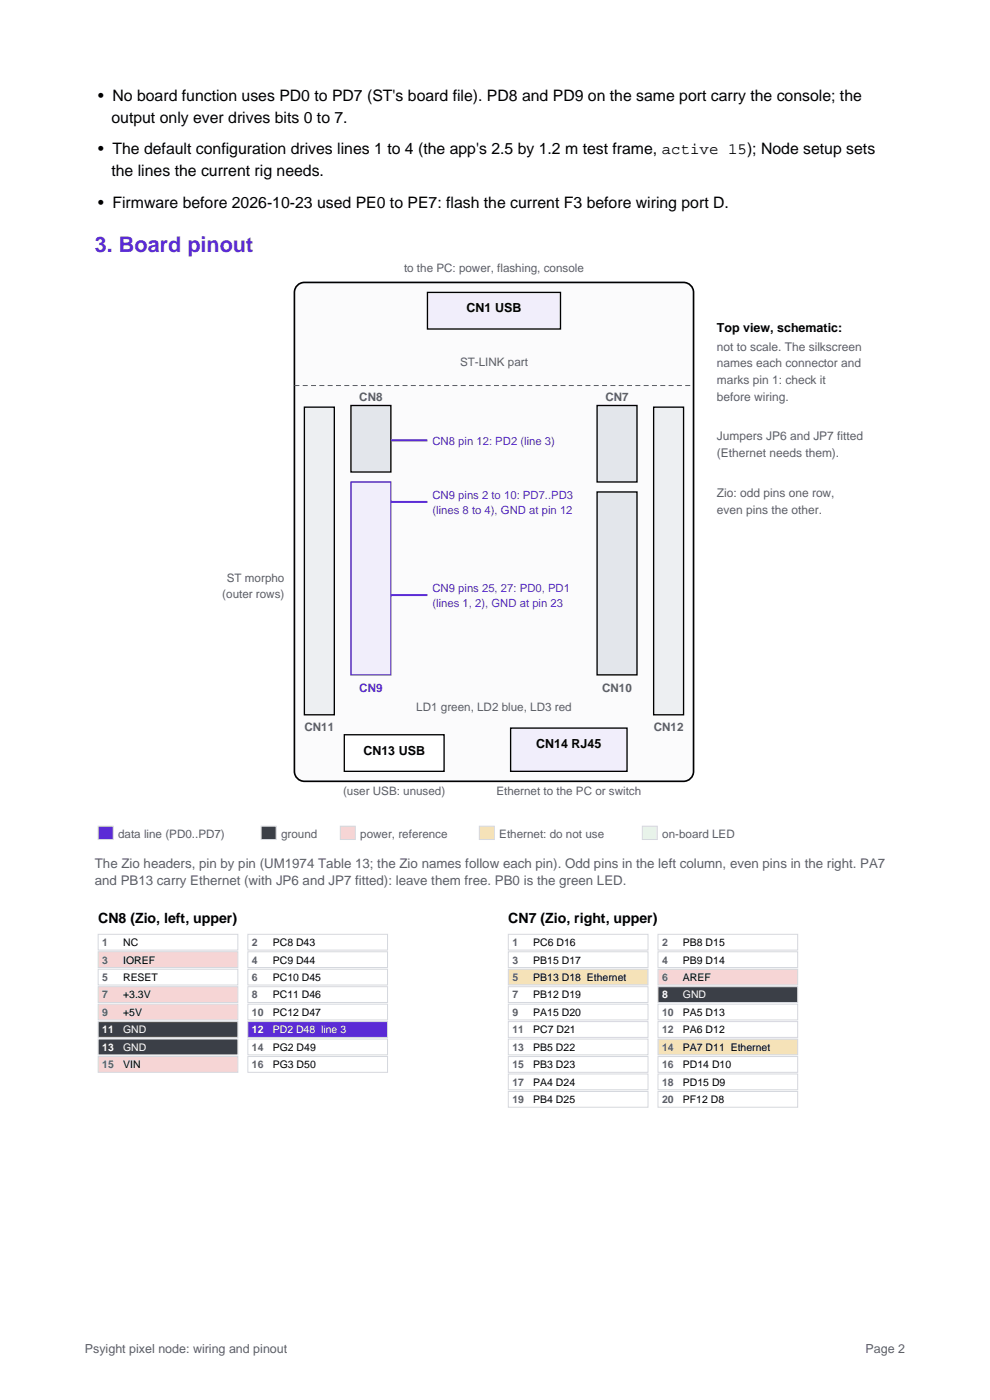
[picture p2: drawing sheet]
<svg xmlns="http://www.w3.org/2000/svg" width="210mm" height="297mm" viewBox="0 0 210 297" stroke-linecap="round" stroke-linejoin="round" font-family="sans-serif">
<defs><g id="words">
<text font-size="4.6" fill="#5b2bd6" x="20.1" y="53.4">3. Board pinout</text>
<g font-size="3.4">
<text x="20.8" y="21.5">• No board function uses PD0 to PD7 (ST's board file). PD8 and PD9 on the same port carry the console; the</text>
<text x="23.6" y="26.1">output only ever drives bits 0 to 7.</text>
<text x="20.8" y="32.8">• The default configuration drives lines 1 to 4 (the app's 2.5 by 1.2 m test frame, active 15); Node setup sets</text>
<text x="23.6" y="37.3">the lines the current rig needs.</text>
<text x="20.8" y="44">• Firmware before 2026-10-23 used PE0 to PE7: flash the current F3 before wiring port D.</text>
</g>
<g font-size="3">
<text x="20.8" y="195.7">CN8 (Zio, left, upper)</text>
<text x="107.8" y="195.7">CN7 (Zio, right, upper)</text>
</g>
<g font-size="2.8" fill="#5a5f6a">
<text x="20.1" y="184.1">The Zio headers, pin by pin (UM1974 Table 13; the Zio names follow each pin). Odd pins in the left column, even pins in the right. PA7</text>
<text x="20.1" y="187.8">and PB13 carry Ethernet (with JP6 and JP7 fitted): leave them free. PB0 is the green LED.</text>
</g>
<g font-size="2.6">
<text x="99" y="66.3">CN1 USB</text>
<text x="152.1" y="70.5">Top view, schematic:</text>
<text x="77.1" y="160.1">CN13 USB</text>
<text x="113.7" y="158.7">CN14 RJ45</text>
</g>
<g font-size="2.6" fill="#5a5f6a">
<text x="18" y="287">Psyight pixel node: wiring and pinout</text>
<text x="183.6" y="287">Page 2</text>
</g>
<g font-size="2.5" fill="#5a5f6a">
<text x="85.7" y="57.8">to the PC: power, flashing, console</text>
<text x="97.6" y="77.6">ST-LINK part</text>
<text x="152.1" y="74.4">not to scale. The silkscreen</text>
<text x="152.1" y="77.9">names each connector and</text>
<text x="152.1" y="81.4">marks pin 1: check it</text>
<text x="76.2" y="85">CN8</text>
<text x="128.4" y="85">CN7</text>
<text x="152.1" y="85">before wiring.</text>
<text x="152.1" y="93.4">Jumpers JP6 and JP7 fitted</text>
<text x="152.1" y="97">(Ethernet needs them).</text>
<text x="152.1" y="105.4">Zio: odd pins one row,</text>
<text x="152.1" y="109">even pins the other.</text>
<text x="48.1" y="123.4">ST morpho</text>
<text x="47.2" y="126.9">(outer rows)</text>
<text x="127.7" y="146.7">CN10</text>
<text x="64.6" y="155.2">CN11</text>
<text x="88.3" y="150.9">LD1 green, LD2 blue, LD3 red</text>
<text x="138.7" y="155.2">CN12</text>
<text x="72.8" y="168.6">(user USB: unused)</text>
<text x="105.3" y="168.6">Ethernet to the PC or switch</text>
<text x="25.1" y="177.7">data line (PD0..PD7)</text>
<text x="59.6" y="177.7">ground</text>
<text x="76.4" y="177.7">power, reference</text>
<text x="105.9" y="177.7">Ethernet: do not use</text>
<text x="140.5" y="177.7">on-board LED</text>
</g>
<text font-size="2.5" fill="#5b2bd6" x="76.2" y="146.7">CN9</text>
<g font-size="2.4" fill="#5b2bd6">
<text x="91.7" y="94.5">CN8 pin 12: PD2 (line 3)</text>
<text x="91.7" y="105.8">CN9 pins 2 to 10: PD7..PD3</text>
<text x="91.7" y="109">(lines 8 to 4), GND at pin 12</text>
<text x="91.7" y="125.5">CN9 pins 25, 27: PD0, PD1</text>
<text x="91.7" y="128.7">(lines 1, 2), GND at pin 23</text>
</g>
<g font-size="2.2" fill="#5a5f6a">
<text x="21.7" y="200.7">1</text>
<text x="53.5" y="200.7">2</text>
<text x="108.7" y="200.7">1</text>
<text x="140.5" y="200.7">2</text>
<text x="21.7" y="204.4">3</text>
<text x="21.7" y="208.1">5</text>
<text x="53.5" y="204.4">4</text>
<text x="53.5" y="208.1">6</text>
<text x="108.7" y="204.4">3</text>
<text x="108.7" y="208.1">5</text>
<text x="140.5" y="204.4">4</text>
<text x="140.5" y="208.1">6</text>
<text x="21.7" y="211.8">7</text>
<text x="21.7" y="215.5">9</text>
<text x="53.5" y="211.8">8</text>
<text x="53.5" y="215.5">10</text>
<text x="108.7" y="211.8">7</text>
<text x="108.7" y="215.5">9</text>
<text x="140.5" y="215.5">10</text>
<text x="108.7" y="219.2">11</text>
<text x="140.5" y="219.2">12</text>
<text x="21.7" y="226.6">15</text>
<text x="53.5" y="222.9">14</text>
<text x="53.5" y="226.6">16</text>
<text x="108.7" y="222.9">13</text>
<text x="108.7" y="226.6">15</text>
<text x="140.5" y="222.9">14</text>
<text x="140.5" y="226.6">16</text>
<text x="108.7" y="230.3">17</text>
<text x="140.5" y="230.3">18</text>
<text x="108.7" y="234">19</text>
<text x="140.5" y="234">20</text>
</g>
<g font-size="2.2">
<text x="26.1" y="200.7">NC</text>
<text x="57.9" y="200.7">PC8 D43</text>
<text x="113.1" y="200.7">PC6 D16</text>
<text x="144.9" y="200.7">PB8 D15</text>
<text x="26.1" y="204.4">IOREF</text>
<text x="26.1" y="208.1">RESET</text>
<text x="57.9" y="204.4">PC9 D44</text>
<text x="57.9" y="208.1">PC10 D45</text>
<text x="113.1" y="204.4">PB15 D17</text>
<text x="113.1" y="208.1">PB13 D18 Ethernet</text>
<text x="144.9" y="204.4">PB9 D14</text>
<text x="144.9" y="208.1">AREF</text>
<text x="26.1" y="211.8">+3.3V</text>
<text x="26.1" y="215.5">+5V</text>
<text x="57.9" y="211.8">PC11 D46</text>
<text x="57.9" y="215.5">PC12 D47</text>
<text x="113.1" y="211.8">PB12 D19</text>
<text x="113.1" y="215.5">PA15 D20</text>
<text x="144.9" y="215.5">PA5 D13</text>
<text x="113.1" y="219.2">PC7 D21</text>
<text x="144.9" y="219.2">PA6 D12</text>
<text x="26.1" y="226.6">VIN</text>
<text x="57.9" y="222.9">PG2 D49</text>
<text x="57.9" y="226.6">PG3 D50</text>
<text x="113.1" y="222.9">PB5 D22</text>
<text x="113.1" y="226.6">PB3 D23</text>
<text x="144.9" y="222.9">PA7 D11 Ethernet</text>
<text x="144.9" y="226.6">PD14 D10</text>
<text x="113.1" y="230.3">PA4 D24</text>
<text x="144.9" y="230.3">PD15 D9</text>
<text x="113.1" y="234">PB4 D25</text>
<text x="144.9" y="234">PF12 D8</text>
</g>
<g font-size="2.2" fill="#fff">
<text x="140.5" y="211.8">8</text>
<text x="144.9" y="211.8">GND</text>
<text x="21.7" y="219.2">11</text>
<text x="26.1" y="219.2">GND</text>
<text x="53.5" y="219.2">12</text>
<text x="57.9" y="219.2">PD2 D48 line 3</text>
<text x="21.7" y="222.9">13</text>
<text x="26.1" y="222.9">GND</text>
</g>
</g></defs>
<path d="M63.1 60.5l.9-.5 .6-.1h80.4a2.12 2.12 0 0 1 2.1 2.1v101.6a2.12 2.12 0 0 1-2.1 2.2h-80.4a2.12 2.12 0 0 1-2.2-2.2v-101.6l.1-.5z" fill-rule="evenodd" fill="#fbfbfc" stroke="#000" stroke-width=".35"/>
<path d="M62.4 81.8h84.7" fill="none" stroke="#5a5f6a" stroke-width=".21" stroke-dasharray="1.1 .7" stroke-linecap="butt"/>
<path d="M90.7 62h28.2v7.8h-28.2z" fill-rule="evenodd" fill="#f1eefb" stroke="#000" stroke-width=".28"/>
<g fill="#edeff2" stroke="#000" stroke-width=".28">
<path d="M64.6 86.4h6.3v65.2h-6.3z" fill-rule="evenodd"/>
<path d="M138.6 86.4h6.4v65.2h-6.4z" fill-rule="evenodd"/>
</g>
<path d="M74.4 86h8.5v14.1h-8.5z" fill-rule="evenodd" fill="#e3e6eb" stroke="#000" stroke-width=".28"/>
<path d="M74.4 102.3h8.5v40.9h-8.5z" fill-rule="evenodd" fill="#f1eefb" stroke="#5b2bd6" stroke-width=".28"/>
<g fill="#e3e6eb" stroke="#000" stroke-width=".28">
<path d="M126.7 86h8.4v16.3h-8.4z" fill-rule="evenodd"/>
<path d="M126.7 104.4h8.4v38.8h-8.4z" fill-rule="evenodd"/>
</g>
<path d="M82.9 93.4h7.8M82.9 106.5h7.8M82.9 126.2h7.8" fill="none" stroke="#5b2bd6" stroke-width=".42"/>
<path d="M108.3 154.5h24.7v9.1h-24.7z" fill-rule="evenodd" fill="#f1eefb" stroke="#000" stroke-width=".28"/>
<path d="M73 155.9h21.2v7.7h-21.2z" fill-rule="evenodd" fill="#fff" stroke="#000" stroke-width=".28"/>
<path d="M20.8 175.3h3.2v2.8h-3.2z" fill-rule="evenodd" fill="#5b2bd6" stroke="#d5d8de" stroke-width=".21"/>
<path d="M55.4 175.3h3.2v2.8h-3.2z" fill-rule="evenodd" fill="#3b3f47" stroke="#d5d8de" stroke-width=".21"/>
<path d="M72.2 175.3h3.2v2.8h-3.2z" fill-rule="evenodd" fill="#f6d5d5" stroke="#d5d8de" stroke-width=".21"/>
<path d="M101.7 175.3h3.2v2.8h-3.2z" fill-rule="evenodd" fill="#f5e2b8" stroke="#d5d8de" stroke-width=".21"/>
<path d="M136.3 175.3h3.1v2.8h-3.1z" fill-rule="evenodd" fill="#e8f3ea" stroke="#d5d8de" stroke-width=".21"/>
<g fill="#fff" stroke="#d5d8de" stroke-width=".21">
<path d="M20.8 198.2h29.7v3.4h-29.7z" fill-rule="evenodd"/>
<path d="M52.6 198.2h29.6v3.4h-29.6z" fill-rule="evenodd"/>
</g>
<path d="M20.8 201.9h29.7v3.4h-29.7z" fill-rule="evenodd" fill="#f6d5d5" stroke="#d5d8de" stroke-width=".21"/>
<g fill="#fff" stroke="#d5d8de" stroke-width=".21">
<path d="M52.6 201.9h29.6v3.4h-29.6z" fill-rule="evenodd"/>
<path d="M20.8 205.6h29.7v3.4h-29.7z" fill-rule="evenodd"/>
<path d="M52.6 205.6h29.6v3.4h-29.6z" fill-rule="evenodd"/>
</g>
<path d="M20.8 209.3h29.7v3.4h-29.7z" fill-rule="evenodd" fill="#f6d5d5" stroke="#d5d8de" stroke-width=".21"/>
<path d="M52.6 209.3h29.6v3.4h-29.6z" fill-rule="evenodd" fill="#fff" stroke="#d5d8de" stroke-width=".21"/>
<path d="M20.8 213h29.7v3.4h-29.7z" fill-rule="evenodd" fill="#f6d5d5" stroke="#d5d8de" stroke-width=".21"/>
<path d="M52.6 213h29.6v3.4h-29.6z" fill-rule="evenodd" fill="#fff" stroke="#d5d8de" stroke-width=".21"/>
<path d="M20.8 216.7h29.7v3.4h-29.7z" fill-rule="evenodd" fill="#3b3f47" stroke="#d5d8de" stroke-width=".21"/>
<path d="M52.6 216.7h29.6v3.4h-29.6z" fill-rule="evenodd" fill="#5b2bd6" stroke="#d5d8de" stroke-width=".21"/>
<path d="M20.8 220.4h29.7v3.4h-29.7z" fill-rule="evenodd" fill="#3b3f47" stroke="#d5d8de" stroke-width=".21"/>
<path d="M52.6 220.4h29.6v3.4h-29.6z" fill-rule="evenodd" fill="#fff" stroke="#d5d8de" stroke-width=".21"/>
<path d="M20.8 224.1h29.7v3.4h-29.7z" fill-rule="evenodd" fill="#f6d5d5" stroke="#d5d8de" stroke-width=".21"/>
<g fill="#fff" stroke="#d5d8de" stroke-width=".21">
<path d="M52.6 224.1h29.6v3.4h-29.6z" fill-rule="evenodd"/>
<path d="M107.8 198.2h29.7v3.4h-29.7z" fill-rule="evenodd"/>
<path d="M139.6 198.2h29.6v3.4h-29.6z" fill-rule="evenodd"/>
<path d="M107.8 201.9h29.7v3.4h-29.7z" fill-rule="evenodd"/>
<path d="M139.6 201.9h29.6v3.4h-29.6z" fill-rule="evenodd"/>
</g>
<path d="M107.8 205.6h29.7v3.4h-29.7z" fill-rule="evenodd" fill="#f5e2b8" stroke="#d5d8de" stroke-width=".21"/>
<path d="M139.6 205.6h29.6v3.4h-29.6z" fill-rule="evenodd" fill="#f6d5d5" stroke="#d5d8de" stroke-width=".21"/>
<path d="M107.8 209.3h29.7v3.4h-29.7z" fill-rule="evenodd" fill="#fff" stroke="#d5d8de" stroke-width=".21"/>
<path d="M139.6 209.3h29.6v3.4h-29.6z" fill-rule="evenodd" fill="#3b3f47" stroke="#d5d8de" stroke-width=".21"/>
<g fill="#fff" stroke="#d5d8de" stroke-width=".21">
<path d="M107.8 213h29.7v3.4h-29.7z" fill-rule="evenodd"/>
<path d="M139.6 213h29.6v3.4h-29.6z" fill-rule="evenodd"/>
<path d="M107.8 216.7h29.7v3.4h-29.7z" fill-rule="evenodd"/>
<path d="M139.6 216.7h29.6v3.4h-29.6z" fill-rule="evenodd"/>
<path d="M107.8 220.4h29.7v3.4h-29.7z" fill-rule="evenodd"/>
</g>
<path d="M139.6 220.4h29.6v3.4h-29.6z" fill-rule="evenodd" fill="#f5e2b8" stroke="#d5d8de" stroke-width=".21"/>
<g fill="#fff" stroke="#d5d8de" stroke-width=".21">
<path d="M107.8 224.1h29.7v3.4h-29.7z" fill-rule="evenodd"/>
<path d="M139.6 224.1h29.6v3.4h-29.6z" fill-rule="evenodd"/>
<path d="M107.8 227.8h29.7v3.4h-29.7z" fill-rule="evenodd"/>
<path d="M139.6 227.8h29.6v3.4h-29.6z" fill-rule="evenodd"/>
<path d="M107.8 231.5h29.7v3.4h-29.7z" fill-rule="evenodd"/>
<path d="M139.6 231.5h29.6v3.4h-29.6z" fill-rule="evenodd"/>
</g>
<use href="#words"/>
</svg>
